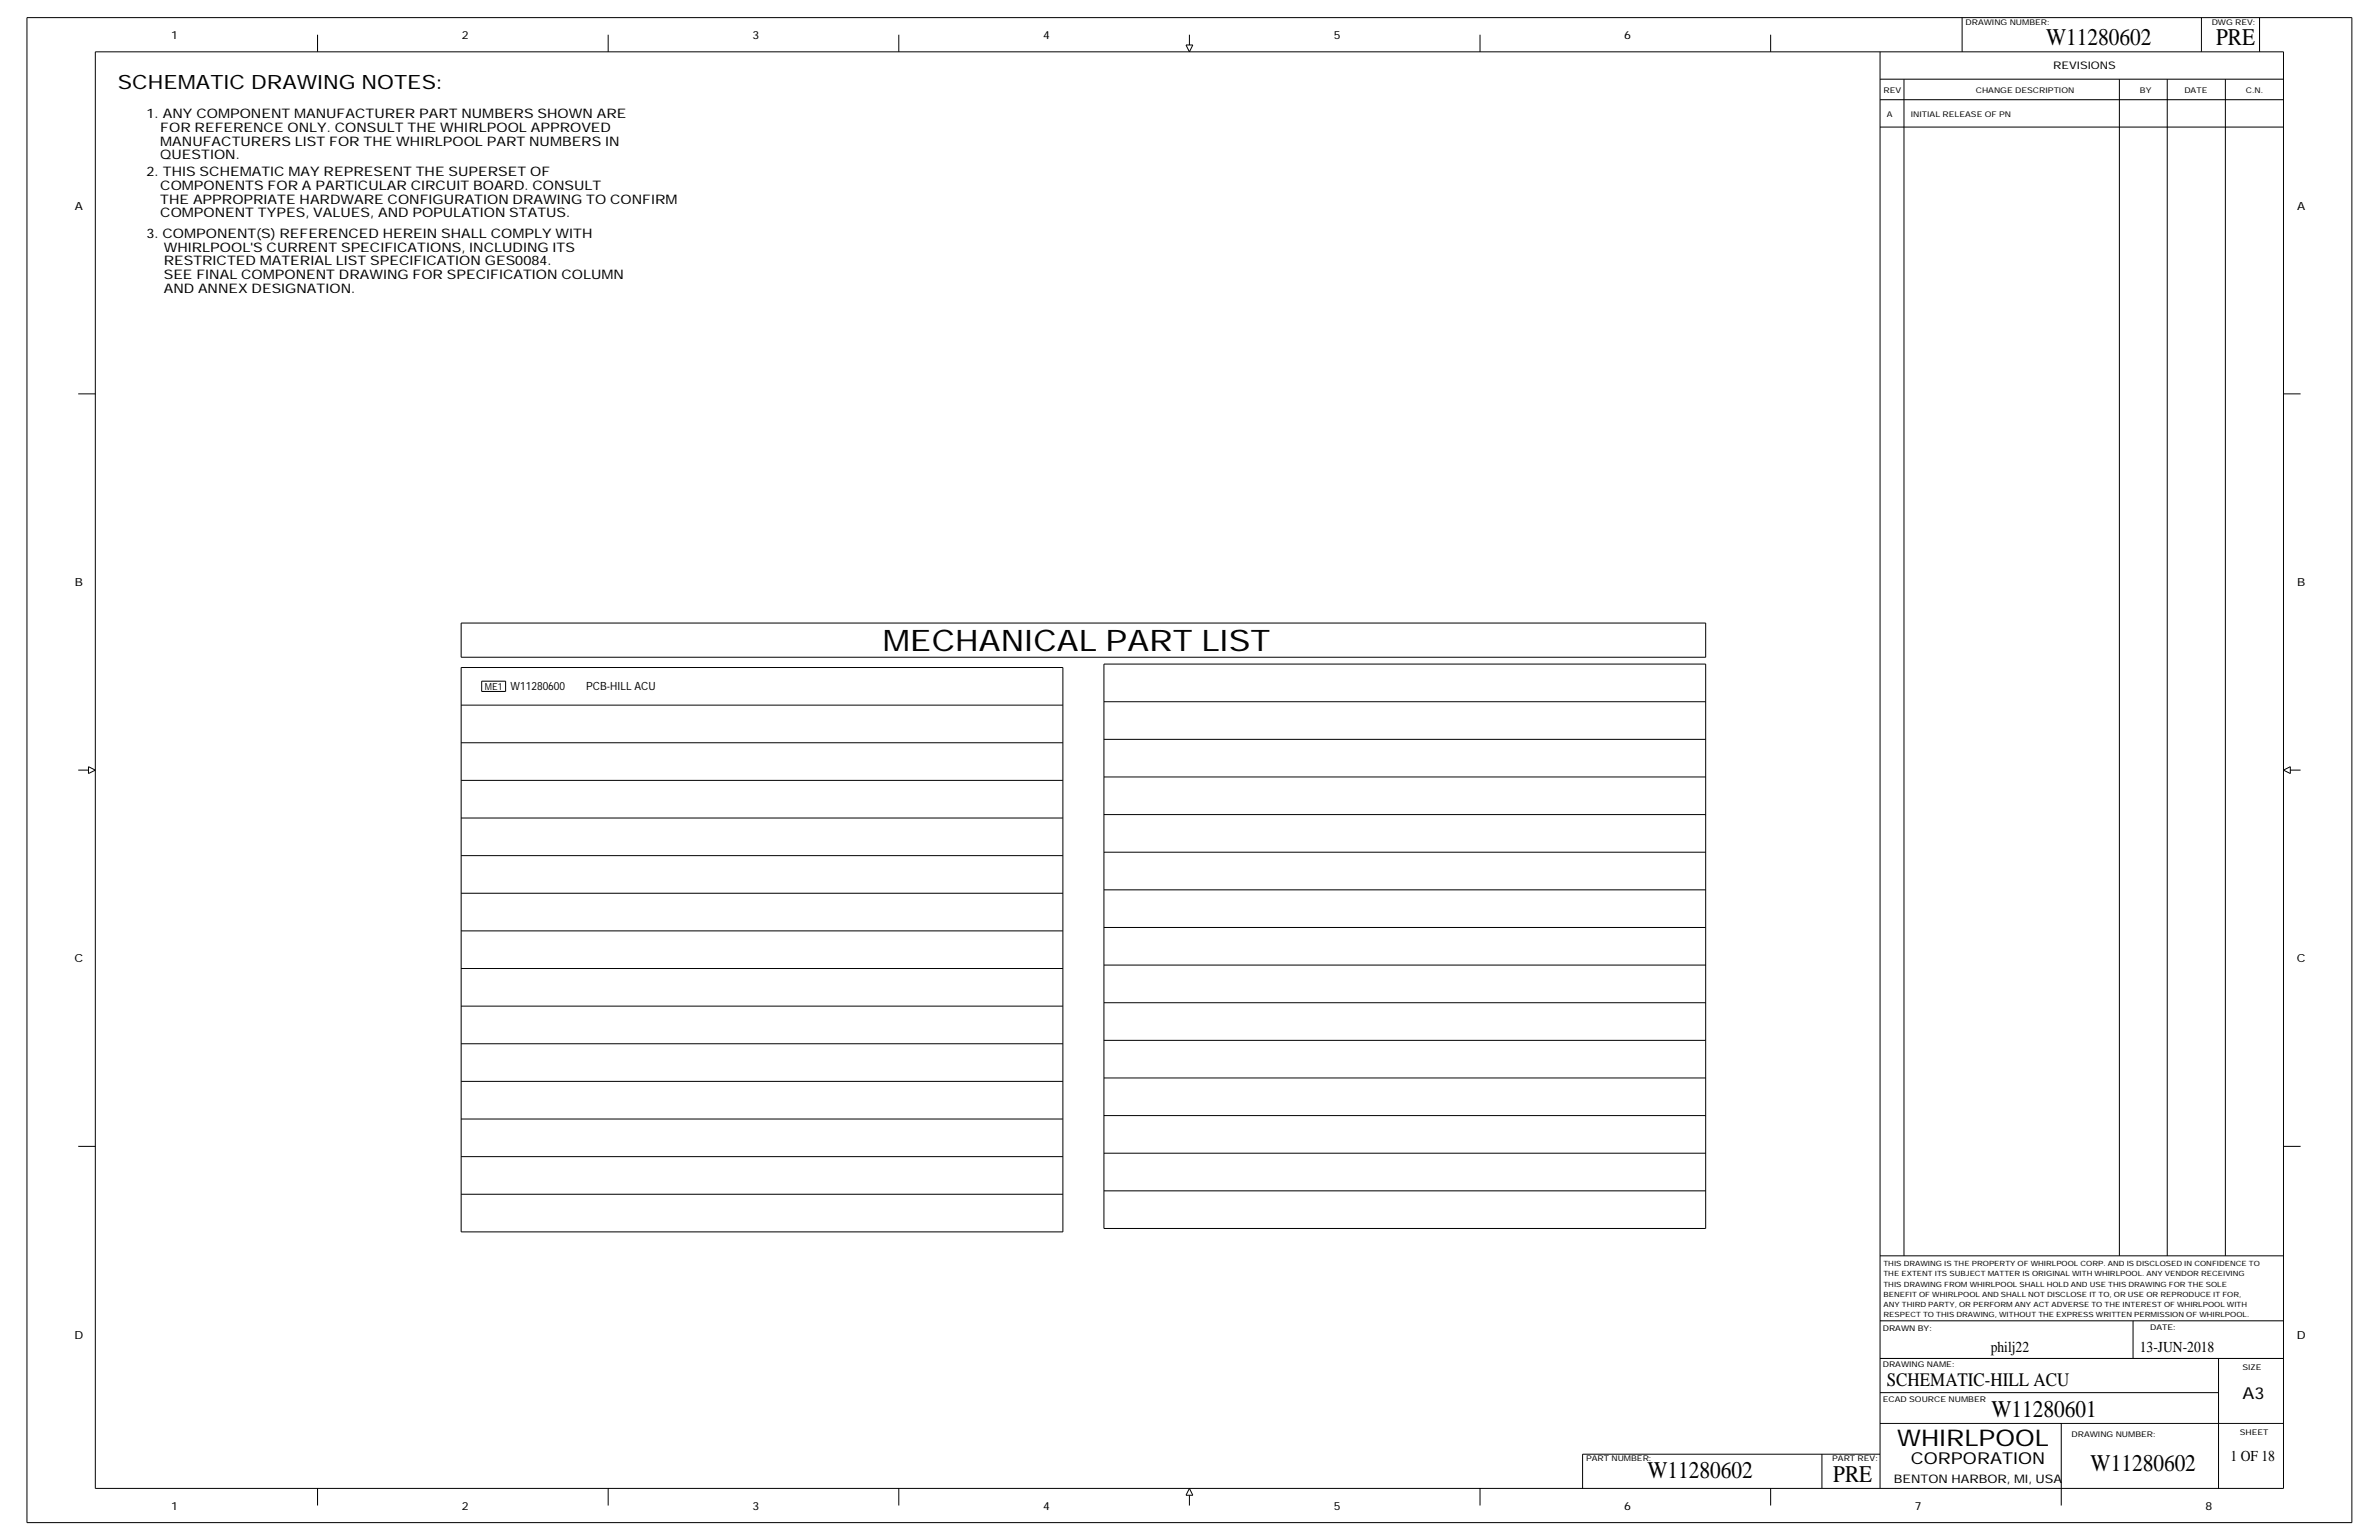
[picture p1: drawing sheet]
<svg xmlns="http://www.w3.org/2000/svg" width="864mm" height="559mm" viewBox="0 0 864 559" stroke-linecap="round" stroke-linejoin="round" font-family="sans-serif">
<defs><g id="words">
<text font-size="10.8" x="320.4" y="236.2">MECHANICAL PART LIST</text>
<g font-size="8.7">
<text x="742.8" y="16.3">W11280602</text>
<text x="804.5" y="16.3">PRE</text>
<text x="722.9" y="514">W11280601</text>
<text x="758.9" y="533.9">W11280602</text>
<text x="598.1" y="536.4">W11280602</text>
<text x="665.5" y="537.6">PRE</text>
</g>
<text font-size="8.3" x="688.7" y="524.6">WHIRLPOOL</text>
<text font-size="7.1" x="42.7" y="32.5">SCHEMATIC DRAWING NOTES:</text>
<text font-size="6.9" x="685" y="502.8">SCHEMATIC-HILL ACU</text>
<g font-size="6">
<text x="814" y="507.5">A3</text>
<text x="693.6" y="531.4">CORPORATION</text>
</g>
<g font-size="5.5">
<text x="722.7" y="490.4">philj22</text>
<text x="776.8" y="490.4">13-JUN-2018</text>
<text x="809.7" y="530.2">1 OF 18</text>
</g>
<g font-size="4.8">
<text x="53.2" y="42.9">1. ANY COMPONENT MANUFACTURER PART NUMBERS SHOWN ARE</text>
<text x="58.2" y="47.8">FOR REFERENCE ONLY. CONSULT THE WHIRLPOOL APPROVED</text>
<text x="58.2" y="52.8">MANUFACTURERS LIST FOR THE WHIRLPOOL PART NUMBERS IN</text>
<text x="58.2" y="57.8">QUESTION.</text>
<text x="53.2" y="64">2. THIS SCHEMATIC MAY REPRESENT THE SUPERSET OF</text>
<text x="58.2" y="68.9">COMPONENTS FOR A PARTICULAR CIRCUIT BOARD. CONSULT</text>
<text x="58.2" y="73.9">THE APPROPRIATE HARDWARE CONFIGURATION DRAWING TO CONFIRM</text>
<text x="58.2" y="78.9">COMPONENT TYPES, VALUES, AND POPULATION STATUS.</text>
<text x="53.2" y="86.3">3. COMPONENT(S) REFERENCED HEREIN SHALL COMPLY WITH</text>
<text x="59.4" y="91.3">WHIRLPOOL'S CURRENT SPECIFICATIONS, INCLUDING ITS</text>
<text x="59.4" y="101.2">SEE FINAL COMPONENT DRAWING FOR SPECIFICATION COLUMN</text>
<text x="59.4" y="96.3">RESTRICTED MATERIAL LIST SPECIFICATION GES0084.</text>
<text x="59.4" y="106.2">AND ANNEX DESIGNATION.</text>
</g>
<text font-size="4.3" x="687.4" y="538.2">BENTON HARBOR, MI, USA</text>
<g font-size="4.1">
<text x="62.2" y="14.1">1</text>
<text x="167.7" y="14.1">2</text>
<text x="273.2" y="14.1">3</text>
<text x="378.6" y="14.1">4</text>
<text x="484.1" y="14.1">5</text>
<text x="589.6" y="14.1">6</text>
<text x="27.2" y="76.1">A</text>
<text x="833.9" y="76.1">A</text>
<text x="27.2" y="212.7">B</text>
<text x="833.9" y="212.7">B</text>
<text x="185.4" y="250.2">W11280600</text>
<text x="212.8" y="250.2">PCB-HILL ACU</text>
<text x="27" y="349.2">C</text>
<text x="833.8" y="349.2">C</text>
<text x="27" y="485.7">D</text>
<text x="833.8" y="485.7">D</text>
<text x="62.2" y="547.8">1</text>
<text x="167.7" y="547.8">2</text>
<text x="273.2" y="547.8">3</text>
<text x="378.6" y="547.8">4</text>
<text x="484.1" y="547.8">5</text>
<text x="589.6" y="547.8">6</text>
<text x="695.1" y="547.8">7</text>
<text x="800.6" y="547.8">8</text>
</g>
<text font-size="3.8" x="745.3" y="25.2">REVISIONS</text>
<text font-size="3.5" x="176" y="250.3">ME1</text>
<g font-size="2.9">
<text x="713.5" y="8.9">DRAWING NUMBER:</text>
<text x="802.9" y="8.9">DWG REV:</text>
<text x="683.7" y="33.7">REV</text>
<text x="717.2" y="33.7">CHANGE DESCRIPTION</text>
<text x="776.8" y="33.7">BY</text>
<text x="792.9" y="33.7">DATE</text>
<text x="815.3" y="33.7">C.N.</text>
<text x="685" y="42.4">A</text>
<text x="693.6" y="42.4">INITIAL RELEASE OF PN</text>
<text x="683.5" y="482.8">DRAWN BY:</text>
<text x="780.5" y="482.5">DATE:</text>
<text x="683.5" y="496.2">DRAWING NAME:</text>
<text x="814" y="497.2">SIZE</text>
<text x="683.5" y="508.6">ECAD SOURCE NUMBER</text>
<text x="752" y="521.5">DRAWING NUMBER:</text>
<text x="813" y="520.8">SHEET</text>
<text x="575.7" y="530.2">PART NUMBER:</text>
<text x="665.1" y="530.2">PART REV:</text>
</g>
<g font-size="2.6">
<text x="683.7" y="459.4">THIS DRAWING IS THE PROPERTY OF WHIRLPOOL CORP. AND IS DISCLOSED IN CONFIDENCE TO</text>
<text x="683.7" y="463.1">THE EXTENT ITS SUBJECT MATTER IS ORIGINAL WITH WHIRLPOOL. ANY VENDOR RECEIVING</text>
<text x="683.7" y="466.9">THIS DRAWING FROM WHIRLPOOL SHALL HOLD AND USE THIS DRAWING FOR THE SOLE</text>
<text x="683.7" y="470.6">BENEFIT OF WHIRLPOOL AND SHALL NOT DISCLOSE IT TO, OR USE OR REPRODUCE IT FOR,</text>
<text x="683.7" y="474.3">ANY THIRD PARTY, OR PERFORM ANY ACT ADVERSE TO THE INTEREST OF WHIRLPOOL WITH</text>
<text x="683.7" y="478">RESPECT TO THIS DRAWING, WITHOUT THE EXPRESS WRITTEN PERMISSION OF WHIRLPOOL.</text>
</g>
</g></defs>
<!-- layer: Components -->
<path d="M174.9 250.9h8.6zM174.9 247.2h8.6zM174.9 247.2v3.7zM183.5 247.2v3.7z" fill="none" stroke="#000" stroke-width=".36"/>
<!-- layer: Page Border and Title Block -->
<g fill="none" stroke="#000" stroke-width=".36">
<path d="M9.8 6.4v546.1zM9.8 6.4h844zM34.6 18.8v521.3zM34.6 18.8h794.3zM115.3 12.6v6.2zM220.8 12.6v6.2zM326.3 12.6v6.2zM430.5 16.3l1.3 2.5zM430.5 16.3h2.5zM431.8 12.6v3.7zM433 16.3l-1.2 2.5zM537.3 12.6v6.2z"/>
<path d="M642.8 12.6v6.2zM682.5 18.8v521.3zM712.3 6.4v12.4zM799.1 6.4v12.4zM820.2 6.4v12.4zM828.9 18.8v521.3zM853.8 6.4v546.1zM682.5 36.2h146.4zM682.5 28.7h146.4zM691.2 28.7v427zM769.4 28.7v427zM786.7 28.7v427z"/>
<path d="M807.8 28.7v427zM682.5 46.1h146.4zM28.4 142.9h6.2zM828.9 142.9h6.2zM167.4 226.1h451.8zM167.4 226.1v12.4zM167.4 238.5h451.8zM619.2 226.1v12.4zM167.4 255.9h218.4zM167.4 242.2v204.8zM167.4 242.2h218.4zM385.8 242.2v204.8z"/>
<path d="M400.7 254.6h218.5zM400.7 241v204.8zM400.7 241h218.5zM619.2 241v204.8zM28.4 279.4h3.7zM32.1 278.2l2.5 1.2zM32.1 278.2v2.5zM167.4 269.5h218.4zM400.7 268.3h218.5zM828.9 279.4l2.5-1.2zM828.9 279.4l2.5 1.3zM831.4 279.4h3.7z"/>
<path d="M831.4 278.2v2.5zM32.1 280.7l2.5-1.3zM167.4 283.2h218.4zM167.4 296.8h218.4zM400.7 281.9h218.5zM400.7 295.6h218.5zM167.4 310.5h218.4zM400.7 309.2h218.5zM167.4 337.8h218.4zM167.4 324.1h218.4zM400.7 336.5h218.5zM400.7 322.9h218.5z"/>
<path d="M167.4 351.4h218.4zM400.7 350.2h218.5zM167.4 365.1h218.4zM167.4 378.7h218.4zM400.7 377.5h218.5zM400.7 363.8h218.5zM167.4 392.4h218.4zM400.7 391.1h218.5zM28.4 416h6.2zM167.4 406h218.4zM167.4 419.7h218.4zM400.7 404.8h218.5z"/>
<path d="M400.7 418.5h218.5zM828.9 416h6.2zM167.4 433.3h218.4zM400.7 432.1h218.5zM167.4 447h218.4zM400.7 445.8h218.5zM682.5 455.7h146.4zM682.5 479.3h146.4zM774.3 479.3v13.6zM682.5 492.9h146.4zM805.3 492.9v47.2zM682.5 516.5h146.4z"/>
<path d="M682.5 505.3h122.8zM748.3 516.5v29.8zM574.5 527.7v12.4zM574.5 527.7h108zM661.4 527.7v12.4zM9.8 552.5h844zM34.6 540.1h794.3zM115.3 540.1v6.2zM220.8 540.1v6.2zM326.3 540.1v6.2zM430.5 542.6h2.5zM431.8 540.1l-1.3 2.5z"/>
<path d="M431.8 540.1l1.2 2.5zM431.8 542.6v3.7zM537.3 540.1v6.2zM642.8 540.1v6.2z"/>
</g>
<use href="#words"/>
</svg>
